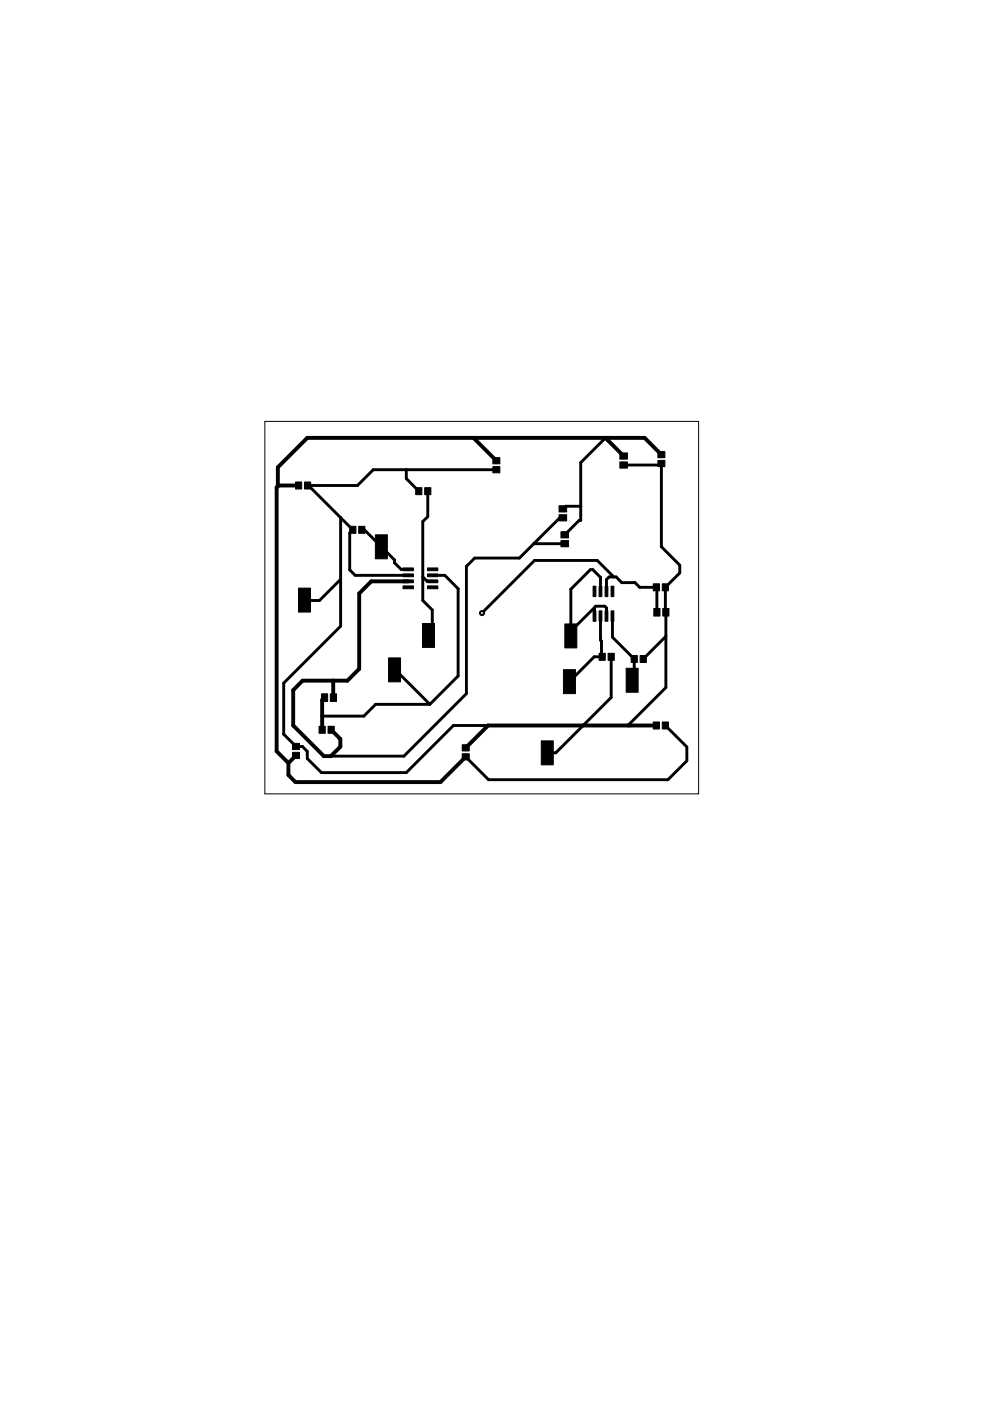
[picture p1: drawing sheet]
<svg xmlns="http://www.w3.org/2000/svg" width="210mm" height="297mm" viewBox="0 0 210 297" stroke-linecap="round" stroke-linejoin="round" font-family="sans-serif">
<g fill="#000" stroke="#000" stroke-width=".21">
<path d="M104.5 97h1.5v1.3h-1.5zM104.5 98.9h1.5v1.3h-1.5zM131.4 97.9h1.6v1.4h-1.6zM131.4 96h1.6v1.3h-1.6zM139.5 95.7h1.5v1.3h-1.5zM139.5 97.6h1.5v1.3h-1.5zM62.7 102.2h1.3v1.5h-1.3zM64.6 102.2h1.3v1.5h-1.3zM74.1 111.6h1.4v1.5h-1.4zM76.1 111.6h1.3v1.5h-1.3zM79.6 113.4h2.5v5.1h-2.5zM88.1 103.4h1.4v1.5h-1.4z"/>
<path d="M90 103.4h1.4v1.5h-1.4zM118.5 109.1h1.6v1.3h-1.6zM118.5 107.2h1.6v1.3h-1.6zM118.9 114.6h1.6v1.3h-1.6zM118.9 112.7h1.6v1.3h-1.6zM63.3 124.7h2.5v5.1h-2.5zM82.4 139.5h2.5v5.1h-2.5zM85.4 123h2.3v.5h-2.3zM85.4 124.2h2.3v.6h-2.3zM85.4 121.7h2.3v.6h-2.3zM85.4 120.4h2.3v.6h-2.3zM89.6 132.2h2.5v5.1h-2.5z"/>
<path d="M90.6 123h2.2v.5h-2.2zM90.6 124.2h2.2v.6h-2.2zM90.6 121.7h2.2v.6h-2.2zM90.6 120.4h2.2v.6h-2.2zM119.8 132.3h2.5v5.1h-2.5zM125.8 124.3h.5v2.2h-.5zM125.8 129.5h.5v2.2h-.5zM127 124.3h.6v2.2h-.6zM127 129.5h.6v2.2h-.6zM127 138.5h1.3v1.5h-1.3zM128.3 124.3h.6v2.2h-.6zM128.3 129.5h.6v2.2h-.6z"/>
<path d="M129.6 124.3h.6v2.2h-.6zM129.6 129.5h.6v2.2h-.6zM128.9 138.5h1.3v1.5h-1.3zM133.8 139h1.3v1.5h-1.3zM135.7 139h1.3v1.5h-1.3zM138.5 123.8h1.3v1.5h-1.3zM138.6 129h1.3v1.6h-1.3zM140.4 123.8h1.3v1.5h-1.3zM140.5 129h1.3v1.6h-1.3zM62 159.5h1.5v1.3h-1.5zM62 157.6h1.5v1.3h-1.5zM67.6 154h1.4v1.5h-1.4z"/>
<path d="M68.2 147.1h1.3v1.6h-1.3zM69.6 154h1.3v1.5h-1.3zM70 147.1h1.4v1.6h-1.4zM98 159.8h1.5v1.3h-1.5zM98 157.9h1.5v1.3h-1.5zM114.8 157.1h2.5v5.1h-2.5zM119.5 142h2.5v5.1h-2.5zM132.8 141.7h2.5v5.1h-2.5zM138.5 153.1h1.3v1.5h-1.3zM140.4 153.1h1.3v1.5h-1.3z"/>
</g>
<g fill="none" stroke="#000" stroke-width=".61">
<path d="M86.1 99.6v1.9l2.7 2.6M105.2 99.6h-26.1l-3.3 3.3h-10.6M128.4 92.8l-5.3 5.3v12.2h-.3l-3.1 3.1M132.2 98.6h7.7l.3-.3v17.6l3.9 3.9v1.7l-3 3 .1 21.3-8.1 8M65.4 102.9l9.4 9.4-.7 .7v7.8l1.2 1.2h11.3M72.2 109.7v23.1l-12 12v10.9l2.6 2.6h1.3l1.1 1v1.5l3 3h17.9l10-10h7.4M76.7 112.3h.6l6.4 6.4v.6l1.3 1.4h1.6M90.7 104.1v5.4l-1.1 1.1v16.7l2.1 2v4.6l-.9 .8M113.2 115.3l-3.1 3h-9.5l-1.7 1.8v27l-13.3 13.2h-15.5M113.2 115.3h6.5M119.3 109.8h-.6l-5.5 5.5M123.1 107.3h-3.2l-.6 .6"/>
<path d="M72.2 122.8l-4.5 4.5h-3.5M89.6 122.3l1 1h1.1M91.7 122h2.6l2.8 2.8v18.5l-6 6M126 128.8l.3-.3h1.9l.4 .4v1.7M126 128.8v1.8M126 128.8l-5 5M127.3 125.4v-3l-1.6-1.6h-.5l-4.2 4.1v9.9M127.3 130.6v5.1l.2 .2v3.2l.2 .2h-1.7l-5.3 5.2M128.6 125.4v-2.5l.5-.6h1.5l1.2 1.2h2.8l1 1h3.6l.1 5.3M129.6 139.3v8.6l-11.8 11.7h-1.8M129.9 130.6v4.5l4.6 4.6v4.1l-.5 .4M130.1 122.3l-3.5-3.5h-13.3l-11.1 11.2"/>
<path d="M141.2 134.9l-4.8 4.8M83.7 142h.1l7.3 7.3M91.1 149.3h-11.4l-2.5 2.5h-8.9M116 159.4v.2M116 159.6l.2 .2M133.6 153.3v.5M141.1 153.8l4.5 4.6v2.9l-4 4h-38l-4.9-4.8"/>
</g>
<path d="M100.4 92.8l4.8 4.9M128.4 92.8l3.8 3.9M140.2 96.4l-3.5-3.6h-71.5l-6.3 6.3v4M63.3 102.9h-4.2l-.4 .4v56l2.5 2.5M86.6 123.3h-7.9l-2.5 2.5v16l-2.5 2.5h-9.5l-2 2v7.5l6.5 6.5h1.4l2.1-2v-1.6l-2-2M68.8 147.9l-.5 .5v6.3M70.7 144.3v3.6M139.2 153.8h-35.7l-4.8 4.8M62.8 160.2l-1.6 1.6M98.7 160.5l-5.3 5.3h-30.7l-1.5-1.5v-2.5" fill="none" stroke="#000" stroke-width=".83"/>
<circle cx="102.2" cy="130" r=".53" fill="#000" stroke="#000" stroke-width=".21"/>
<circle cx="102.2" cy="130" r=".32" fill="#fff" stroke="#000" stroke-width=".21"/>
<path d="M56.2 89.3h91.9v79h-91.9z" fill="none" stroke="#000" stroke-width=".21"/>
</svg>
